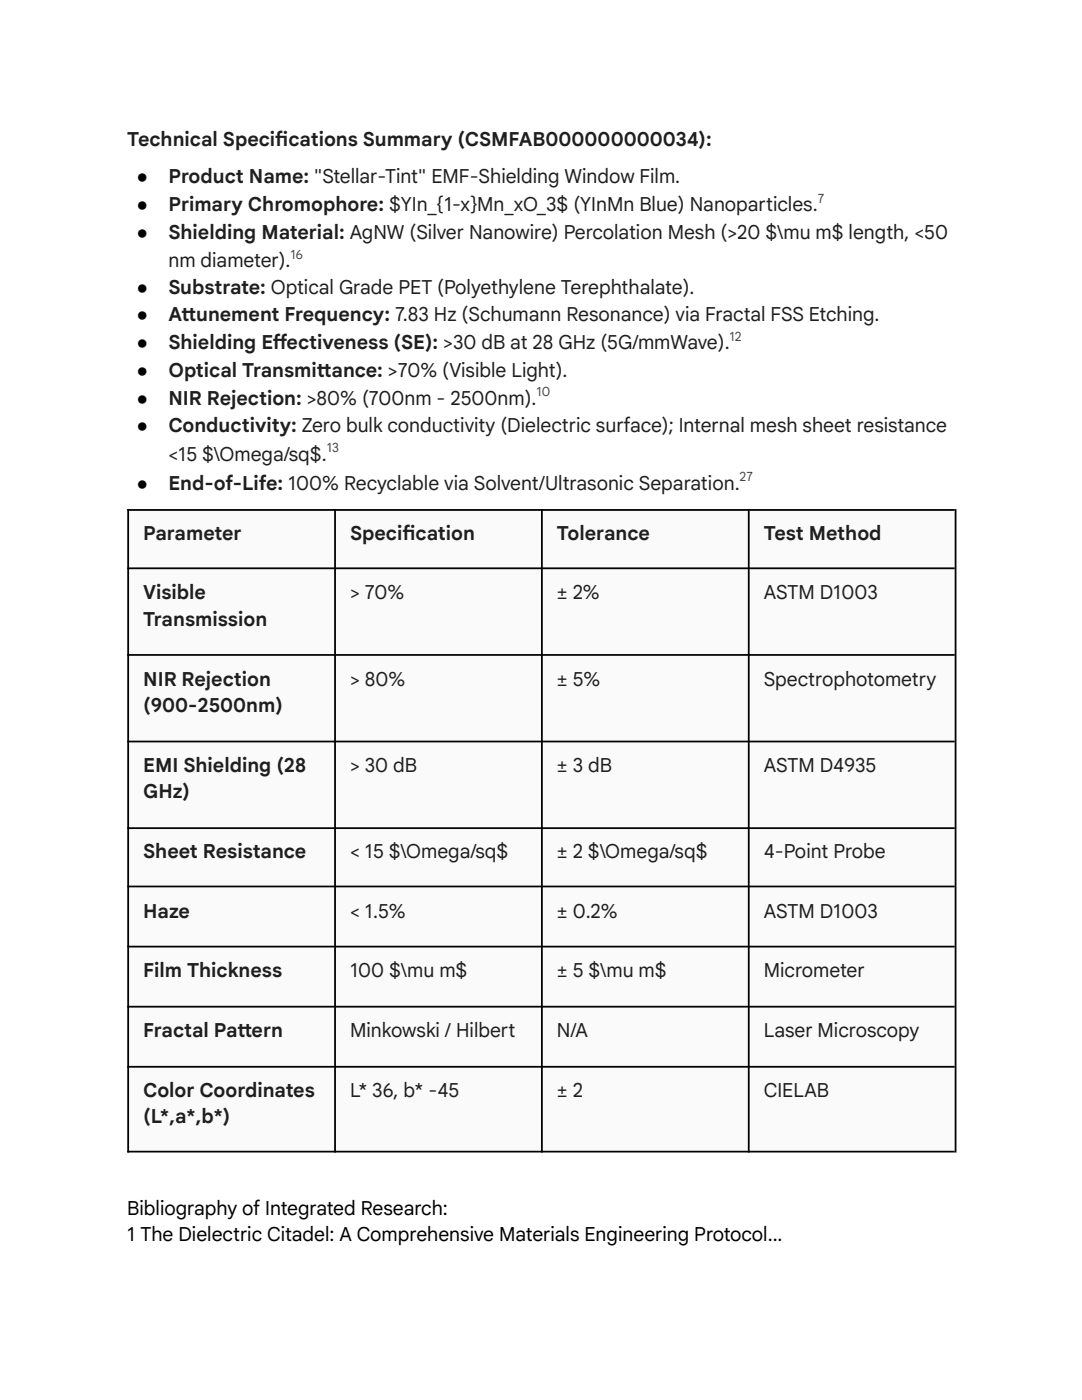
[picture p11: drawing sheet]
<svg xmlns="http://www.w3.org/2000/svg" width="216mm" height="279mm" viewBox="0 0 216 279" stroke-linecap="round" stroke-linejoin="round" font-family="sans-serif">
<defs><g id="words">
<g font-size="3.9" fill="#1f1f1f">
<text x="25.4" y="29.1">Technical Specifcations Summary (CSMFAB000000000034):</text>
<text x="54.9" y="29.1">i</text>
<text x="33.6" y="36.5">Product Name: &quot;Stellar-Tint&quot; EMF-Shielding Window Film.</text>
<text x="33.6" y="42.2">Primary Chromophore: $YIn_{1-x}Mn_xO_3$ (YInMn Blue) Nanoparticles.</text>
<text x="33.6" y="47.6">Shielding Material: AgNW (Silver Nanowire) Percolation Mesh (&gt;20 $\mu m$ length, &lt;50</text>
<text x="33.6" y="53.3">nm diameter).</text>
<text x="33.6" y="58.8">Substrate: Optical Grade PET (Polyethylene Terephthalate).</text>
<text x="33.6" y="64.1">Atunement Frequency: 7.83 Hz (Schumann Resonance) via Fractal FSS Etching.</text>
<text x="36.2" y="64.1">t</text>
<text x="33.6" y="69.7">Shielding Efectiveness (SE): &gt;30 dB at 28 GHz (5G/mmWave).</text>
<text x="54.4" y="69.7">f</text>
<text x="33.6" y="75.2">Optical Transmitance: &gt;70% (Visible Light).</text>
<text x="63.2" y="75.2">t</text>
<text x="33.6" y="80.8">NIR Rejection: &gt;80% (700nm - 2500nm).</text>
<text x="33.6" y="86.3">Conductivity: Zero bulk conductivity (Dielectric surface); Internal mesh sheet resistance</text>
<text x="33.6" y="91.9">&lt;15 $\Omega/sq$.</text>
<text x="33.6" y="97.7">End-of-Life: 100% Recyclable via Solvent/Ultrasonic Separation.</text>
<text x="28.6" y="107.7">Parameter</text>
<text x="69.8" y="107.7">Specifcation</text>
<text x="80.3" y="107.7">i</text>
<text x="111.1" y="107.7">Tolerance</text>
<text x="152.4" y="107.7">Test Method</text>
<text x="28.6" y="119.6">Visible</text>
<text x="69.8" y="119.6">&gt; 70%</text>
<text x="111.1" y="119.6">± 2%</text>
<text x="152.4" y="119.6">ASTM D1003</text>
<text x="28.6" y="124.9">Transmission</text>
<text x="28.6" y="136.8">NIR Rejection</text>
<text x="69.8" y="136.8">&gt; 80%</text>
<text x="111.1" y="136.8">± 5%</text>
<text x="152.4" y="136.8">Spectrophotometry</text>
<text x="28.6" y="142.1">(900-2500nm)</text>
<text x="28.6" y="154">EMI Shielding (28</text>
<text x="69.8" y="154">&gt; 30 dB</text>
<text x="111.1" y="154">± 3 dB</text>
<text x="152.4" y="154">ASTM D4935</text>
<text x="28.6" y="159.3">GHz)</text>
<text x="28.6" y="171.2">Sheet Resistance</text>
<text x="69.8" y="171.2">&lt; 15 $\Omega/sq$</text>
<text x="111.1" y="171.2">± 2 $\Omega/sq$</text>
<text x="152.4" y="171.2">4-Point Probe</text>
<text x="28.6" y="183.1">Haze</text>
<text x="69.8" y="183.1">&lt; 1.5%</text>
<text x="111.1" y="183.1">± 0.2%</text>
<text x="152.4" y="183.1">ASTM D1003</text>
<text x="28.6" y="195">Film Thickness</text>
<text x="69.8" y="195">100 $\mu m$</text>
<text x="111.1" y="195">± 5 $\mu m$</text>
<text x="152.4" y="195">Micrometer</text>
<text x="28.6" y="206.9">Fractal Patern</text>
<text x="47.4" y="206.9">t</text>
<text x="69.8" y="206.9">Minkowski / Hilbert</text>
<text x="111.1" y="206.9">N/A</text>
<text x="152.4" y="206.9">Laser Microscopy</text>
<text x="28.6" y="218.8">Color Coordinates</text>
<text x="69.8" y="218.8">L* 36, b* -45</text>
<text x="111.1" y="218.8">± 2</text>
<text x="152.4" y="218.8">CIELAB</text>
<text x="28.6" y="224.1">(L*,a*,b*)</text>
</g>
<g font-size="3.9">
<text x="27.3" y="36.5">●</text>
<text x="27.3" y="42.2">●</text>
<text x="27.3" y="47.6">●</text>
<text x="27.3" y="58.8">●</text>
<text x="27.3" y="64.1">●</text>
<text x="27.3" y="69.7">●</text>
<text x="27.3" y="75.2">●</text>
<text x="27.3" y="80.8">●</text>
<text x="27.3" y="86.3">●</text>
<text x="27.3" y="97.7">●</text>
<text x="25.4" y="242.4">Bibliography of Integrated Research:</text>
<text x="25.4" y="247.7">1 The Dielectric Citadel: A Comprehensive Materials Engineering Protocol...</text>
</g>
<g font-size="2.5" fill="#444746">
<text x="163.2" y="40.5">7</text>
<text x="58" y="51.6">16</text>
<text x="145.6" y="68">12</text>
<text x="107.1" y="79.1">10</text>
<text x="65.2" y="90.2">13</text>
<text x="147.6" y="96.1">27</text>
</g>
</g></defs>
<g fill="#f8fafd">
<path d="M25.4 101.6h41.3v11.9h-41.3z"/>
<path d="M66.7 101.6h41.2v11.9h-41.2z"/>
<path d="M107.9 101.6h41.3v11.9h-41.3z"/>
<path d="M149.2 101.6h41.3v11.9h-41.3z"/>
<path d="M25.4 113.5h41.3v17.2h-41.3z"/>
<path d="M66.7 113.5h41.2v17.2h-41.2z"/>
<path d="M107.9 113.5h41.3v17.2h-41.3z"/>
<path d="M149.2 113.5h41.3v17.2h-41.3z"/>
<path d="M25.4 130.7h41.3v17.2h-41.3z"/>
<path d="M66.7 130.7h41.2v17.2h-41.2z"/>
<path d="M107.9 130.7h41.3v17.2h-41.3z"/>
<path d="M149.2 130.7h41.3v17.2h-41.3z"/>
<path d="M25.4 147.9h41.3v17.2h-41.3z"/>
<path d="M66.7 147.9h41.2v17.2h-41.2z"/>
<path d="M107.9 147.9h41.3v17.2h-41.3z"/>
<path d="M149.2 147.9h41.3v17.2h-41.3z"/>
<path d="M25.4 165.1h41.3v11.9h-41.3z"/>
<path d="M66.7 165.1h41.2v11.9h-41.2z"/>
<path d="M107.9 165.1h41.3v11.9h-41.3z"/>
<path d="M149.2 165.1h41.3v11.9h-41.3z"/>
<path d="M25.4 177h41.3v11.9h-41.3z"/>
<path d="M66.7 177h41.2v11.9h-41.2z"/>
<path d="M107.9 177h41.3v11.9h-41.3z"/>
<path d="M149.2 177h41.3v11.9h-41.3z"/>
<path d="M25.4 188.9h41.3v11.9h-41.3z"/>
<path d="M66.7 188.9h41.2v11.9h-41.2z"/>
<path d="M107.9 188.9h41.3v11.9h-41.3z"/>
<path d="M149.2 188.9h41.3v11.9h-41.3z"/>
<path d="M25.4 200.8h41.3v11.9h-41.3z"/>
<path d="M66.7 200.8h41.2v11.9h-41.2z"/>
<path d="M107.9 200.8h41.3v11.9h-41.3z"/>
<path d="M149.2 200.8h41.3v11.9h-41.3z"/>
<path d="M25.4 212.7h41.3v17.2h-41.3z"/>
<path d="M66.7 212.7h41.2v17.2h-41.2z"/>
<path d="M107.9 212.7h41.3v17.2h-41.3z"/>
<path d="M149.2 212.7h41.3v17.2h-41.3z"/>
</g>
<g fill="none" stroke="#000" stroke-width=".35">
<path d="M25.4 101.8h165.1M25.4 113.4h165.1M25.6 101.6v128.4M66.9 101.6v128.4M108.1 101.6v128.4M149.4 101.6v128.4M190.7 101.6v128.4M25.4 130.7h165.1M25.4 148h165.1M25.4 165.3h165.1M25.4 176.9h165.1M25.4 188.9h165.1"/>
<path d="M25.4 200.9h165.1M25.4 212.9h165.1M25.4 229.8h165.1"/>
</g>
<use href="#words"/>
</svg>
